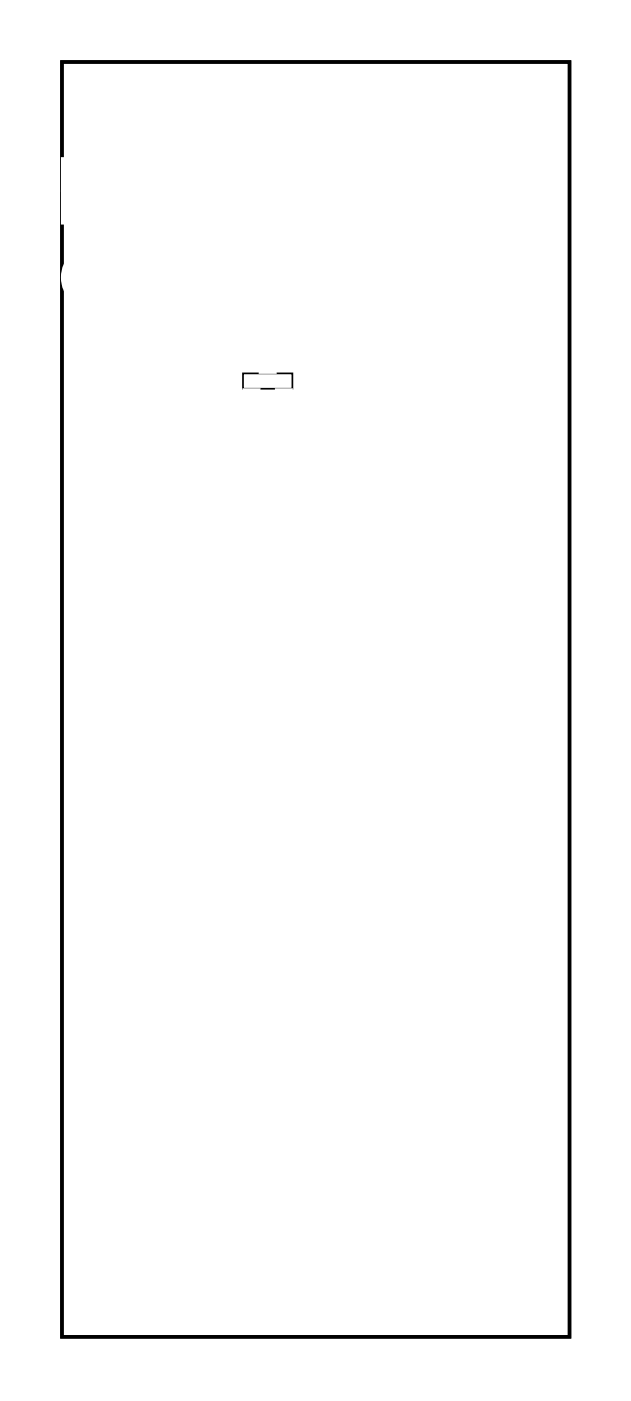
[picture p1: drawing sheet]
<svg xmlns="http://www.w3.org/2000/svg" width="37mm" height="82mm" viewBox="0 0 37 82" stroke-linecap="round" stroke-linejoin="round" font-family="sans-serif">
<path d="M3.6 3.6h29.8v74.8h-29.8z" fill="none" stroke="#000" stroke-width=".2"/>
<path d="M3.6 3.6v74.8h29.8v-74.8zM3.6 3.6h29.8v74.8h-29.8z" fill="#000"/>
<path d="M14.3 21.9h2.9v.9h-2.9z" fill="none" stroke="#000" stroke-width=".1"/>
<circle cx="20.8" cy="6.1" r="1.53" fill="#fff"/>
<circle cx="20.8" cy="6.1" r="1.53" fill="none" stroke="#fff" stroke-width=".9" stroke-linecap="butt"/>
<circle cx="25.9" cy="6.1" r="1.53" fill="#fff"/>
<circle cx="25.9" cy="6.1" r="1.53" fill="none" stroke="#fff" stroke-width=".9" stroke-linecap="butt"/>
<path d="M24 4.3v3.7h3.7v-3.7zM24.7 6.1a1.2 1.2 0 0 1 2.4 0 1.2 1.2 0 0 1-2.4 0z" fill="#fff"/>
<g fill="none" stroke="#fff" stroke-width=".25">
<path d="M24 4.3h3.7v3.7h-3.7z"/>
<circle cx="25.9" cy="6.1" r="1.2"/>
</g>
<circle cx="10.6" cy="6.1" r="1.53" fill="#fff"/>
<circle cx="10.6" cy="6.1" r="1.53" fill="none" stroke="#fff" stroke-width=".9" stroke-linecap="butt"/>
<circle cx="15.7" cy="6.1" r="1.53" fill="#fff"/>
<circle cx="15.7" cy="6.1" r="1.53" fill="none" stroke="#fff" stroke-width=".9" stroke-linecap="butt"/>
<path d="M13.9 4.3v3.7h3.7v-3.7zM14.5 6.1a1.2 1.2 0 0 1 2.4 0 1.2 1.2 0 0 1-2.4 0z" fill="#fff"/>
<g fill="none" stroke="#fff" stroke-width=".25">
<path d="M13.9 4.3h3.7v3.7h-3.7z"/>
<circle cx="15.7" cy="6.1" r="1.2"/>
</g>
<circle cx="5.6" cy="16.3" r="1.53" fill="#fff"/>
<circle cx="5.6" cy="16.3" r="1.53" fill="none" stroke="#fff" stroke-width=".9" stroke-linecap="butt"/>
<circle cx="5.6" cy="11.2" r="1.53" fill="#fff"/>
<circle cx="5.6" cy="11.2" r="1.53" fill="none" stroke="#fff" stroke-width=".9" stroke-linecap="butt"/>
<path d="M3.7 9.3v3.7h3.7v-3.7zM4.4 11.2a1.2 1.2 0 0 1 2.4 0 1.2 1.2 0 0 1-2.4 0z" fill="#fff"/>
<g fill="none" stroke="#fff" stroke-width=".25">
<path d="M3.7 9.3h3.7v3.7h-3.7z"/>
<circle cx="5.6" cy="11.2" r="1.2"/>
</g>
<circle cx="25.9" cy="36.6" r=".67" fill="#fff"/>
<circle cx="25.9" cy="36.6" r=".67" fill="none" stroke="#fff" stroke-width=".69" stroke-linecap="butt"/>
<path d="M25.2 35.9h1.3v1.4h-1.3z" fill="#fff"/>
<path d="M25.2 35.9h1.3v1.4h-1.3z" fill="none" stroke="#fff" stroke-width=".69" stroke-linecap="butt"/>
<circle cx="25.9" cy="39.1" r=".67" fill="#fff"/>
<circle cx="25.9" cy="39.1" r=".67" fill="none" stroke="#fff" stroke-width=".69" stroke-linecap="butt"/>
<circle cx="25.9" cy="41.7" r=".67" fill="#fff"/>
<circle cx="25.9" cy="41.7" r=".67" fill="none" stroke="#fff" stroke-width=".69" stroke-linecap="butt"/>
<circle cx="25.9" cy="44.2" r=".67" fill="#fff"/>
<circle cx="25.9" cy="44.2" r=".67" fill="none" stroke="#fff" stroke-width=".69" stroke-linecap="butt"/>
<circle cx="25.9" cy="46.8" r=".67" fill="#fff"/>
<circle cx="25.9" cy="46.8" r=".67" fill="none" stroke="#fff" stroke-width=".69" stroke-linecap="butt"/>
<circle cx="25.9" cy="49.3" r=".67" fill="#fff"/>
<circle cx="25.9" cy="49.3" r=".67" fill="none" stroke="#fff" stroke-width=".69" stroke-linecap="butt"/>
<circle cx="25.9" cy="51.8" r=".67" fill="#fff"/>
<circle cx="25.9" cy="51.8" r=".67" fill="none" stroke="#fff" stroke-width=".69" stroke-linecap="butt"/>
<circle cx="25.9" cy="54.4" r=".67" fill="#fff"/>
<circle cx="25.9" cy="54.4" r=".67" fill="none" stroke="#fff" stroke-width=".69" stroke-linecap="butt"/>
<circle cx="25.9" cy="56.9" r=".67" fill="#fff"/>
<circle cx="25.9" cy="56.9" r=".67" fill="none" stroke="#fff" stroke-width=".69" stroke-linecap="butt"/>
<circle cx="25.9" cy="59.5" r=".67" fill="#fff"/>
<circle cx="25.9" cy="59.5" r=".67" fill="none" stroke="#fff" stroke-width=".69" stroke-linecap="butt"/>
<circle cx="25.9" cy="62" r=".67" fill="#fff"/>
<circle cx="25.9" cy="62" r=".67" fill="none" stroke="#fff" stroke-width=".69" stroke-linecap="butt"/>
<circle cx="25.9" cy="64.5" r=".67" fill="#fff"/>
<circle cx="25.9" cy="64.5" r=".67" fill="none" stroke="#fff" stroke-width=".69" stroke-linecap="butt"/>
<circle cx="25.9" cy="67.1" r=".67" fill="#fff"/>
<circle cx="25.9" cy="67.1" r=".67" fill="none" stroke="#fff" stroke-width=".69" stroke-linecap="butt"/>
<circle cx="25.9" cy="69.6" r=".67" fill="#fff"/>
<circle cx="25.9" cy="69.6" r=".67" fill="none" stroke="#fff" stroke-width=".69" stroke-linecap="butt"/>
<circle cx="25.9" cy="72.2" r=".67" fill="#fff"/>
<circle cx="25.9" cy="72.2" r=".67" fill="none" stroke="#fff" stroke-width=".69" stroke-linecap="butt"/>
<circle cx="10.6" cy="36.6" r=".67" fill="#fff"/>
<circle cx="10.6" cy="36.6" r=".67" fill="none" stroke="#fff" stroke-width=".69" stroke-linecap="butt"/>
<circle cx="10.6" cy="39.1" r=".67" fill="#fff"/>
<circle cx="10.6" cy="39.1" r=".67" fill="none" stroke="#fff" stroke-width=".69" stroke-linecap="butt"/>
<circle cx="10.6" cy="41.7" r=".67" fill="#fff"/>
<circle cx="10.6" cy="41.7" r=".67" fill="none" stroke="#fff" stroke-width=".69" stroke-linecap="butt"/>
<circle cx="10.6" cy="44.2" r=".67" fill="#fff"/>
<circle cx="10.6" cy="44.2" r=".67" fill="none" stroke="#fff" stroke-width=".69" stroke-linecap="butt"/>
<circle cx="10.6" cy="46.8" r=".67" fill="#fff"/>
<circle cx="10.6" cy="46.8" r=".67" fill="none" stroke="#fff" stroke-width=".69" stroke-linecap="butt"/>
<circle cx="10.6" cy="49.3" r=".67" fill="#fff"/>
<circle cx="10.6" cy="49.3" r=".67" fill="none" stroke="#fff" stroke-width=".69" stroke-linecap="butt"/>
<circle cx="10.6" cy="51.8" r=".67" fill="#fff"/>
<circle cx="10.6" cy="51.8" r=".67" fill="none" stroke="#fff" stroke-width=".69" stroke-linecap="butt"/>
<circle cx="10.6" cy="54.4" r=".67" fill="#fff"/>
<circle cx="10.6" cy="54.4" r=".67" fill="none" stroke="#fff" stroke-width=".69" stroke-linecap="butt"/>
<circle cx="10.6" cy="56.9" r=".67" fill="#fff"/>
<circle cx="10.6" cy="56.9" r=".67" fill="none" stroke="#fff" stroke-width=".69" stroke-linecap="butt"/>
<circle cx="10.6" cy="59.5" r=".67" fill="#fff"/>
<circle cx="10.6" cy="59.5" r=".67" fill="none" stroke="#fff" stroke-width=".69" stroke-linecap="butt"/>
<circle cx="10.6" cy="62" r=".67" fill="#fff"/>
<circle cx="10.6" cy="62" r=".67" fill="none" stroke="#fff" stroke-width=".69" stroke-linecap="butt"/>
<circle cx="10.6" cy="64.5" r=".67" fill="#fff"/>
<circle cx="10.6" cy="64.5" r=".67" fill="none" stroke="#fff" stroke-width=".69" stroke-linecap="butt"/>
<circle cx="10.6" cy="67.1" r=".67" fill="#fff"/>
<circle cx="10.6" cy="67.1" r=".67" fill="none" stroke="#fff" stroke-width=".69" stroke-linecap="butt"/>
<circle cx="10.6" cy="69.6" r=".67" fill="#fff"/>
<circle cx="10.6" cy="69.6" r=".67" fill="none" stroke="#fff" stroke-width=".69" stroke-linecap="butt"/>
<circle cx="10.6" cy="72.2" r=".67" fill="#fff"/>
<circle cx="10.6" cy="72.2" r=".67" fill="none" stroke="#fff" stroke-width=".69" stroke-linecap="butt"/>
<path d="M14.4 22.9h.8v.9h-.8z" fill="#fff"/>
<path d="M14.4 22.9h.8v.9h-.8z" fill="none" stroke="#fff" stroke-width=".25"/>
<path d="M16.3 22.9h.8v.9h-.8z" fill="#fff"/>
<path d="M16.3 22.9h.8v.9h-.8z" fill="none" stroke="#fff" stroke-width=".25"/>
<path d="M15.3 20.9h.8v.9h-.8z" fill="#fff"/>
<path d="M15.3 20.9h.8v.9h-.8z" fill="none" stroke="#fff" stroke-width=".25"/>
<circle cx="31" cy="13.7" r=".35" fill="#fff"/>
<circle cx="31" cy="13.7" r=".35" fill="none" stroke="#fff" stroke-width=".55"/>
<circle cx="31" cy="29" r=".7" fill="#fff"/>
<circle cx="31" cy="29" r=".7" fill="none" stroke="#fff" stroke-width=".76" stroke-linecap="butt"/>
<circle cx="20.8" cy="29" r=".7" fill="#fff"/>
<circle cx="20.8" cy="29" r=".7" fill="none" stroke="#fff" stroke-width=".76" stroke-linecap="butt"/>
<circle cx="31" cy="21.4" r=".35" fill="#fff"/>
<circle cx="31" cy="21.4" r=".35" fill="none" stroke="#fff" stroke-width=".55"/>
<circle cx="10.6" cy="29" r=".35" fill="#fff"/>
<circle cx="10.6" cy="29" r=".35" fill="none" stroke="#fff" stroke-width=".55"/>
<circle cx="15.7" cy="26.4" r=".7" fill="#fff"/>
<circle cx="15.7" cy="26.4" r=".7" fill="none" stroke="#fff" stroke-width=".76" stroke-linecap="butt"/>
<circle cx="8.1" cy="26.4" r=".7" fill="#fff"/>
<circle cx="8.1" cy="26.4" r=".7" fill="none" stroke="#fff" stroke-width=".76" stroke-linecap="butt"/>
<circle cx="5.6" cy="26.4" r=".35" fill="#fff"/>
<circle cx="5.6" cy="26.4" r=".35" fill="none" stroke="#fff" stroke-width=".55"/>
<circle cx="5.6" cy="44.2" r=".35" fill="#fff"/>
<circle cx="5.6" cy="44.2" r=".35" fill="none" stroke="#fff" stroke-width=".55"/>
<circle cx="5.6" cy="44.2" r="1.35" fill="#fff"/>
<circle cx="5.6" cy="44.2" r="1.35" fill="none" stroke="#fff" stroke-width=".75" stroke-linecap="butt"/>
<circle cx="15.7" cy="6.1" r="1.35" fill="#fff"/>
<circle cx="15.7" cy="6.1" r="1.35" fill="none" stroke="#fff" stroke-width=".75" stroke-linecap="butt"/>
<circle cx="10.6" cy="6.1" r="1.35" fill="#fff"/>
<circle cx="10.6" cy="6.1" r="1.35" fill="none" stroke="#fff" stroke-width=".75" stroke-linecap="butt"/>
<circle cx="5.6" cy="11.2" r="1.35" fill="#fff"/>
<circle cx="5.6" cy="11.2" r="1.35" fill="none" stroke="#fff" stroke-width=".75" stroke-linecap="butt"/>
<circle cx="20.8" cy="6.1" r="1.35" fill="#fff"/>
<circle cx="20.8" cy="6.1" r="1.35" fill="none" stroke="#fff" stroke-width=".75" stroke-linecap="butt"/>
<circle cx="25.9" cy="6.1" r="1.35" fill="#fff"/>
<circle cx="25.9" cy="6.1" r="1.35" fill="none" stroke="#fff" stroke-width=".75" stroke-linecap="butt"/>
<circle cx="5.6" cy="16.3" r="1.35" fill="#fff"/>
<circle cx="5.6" cy="16.3" r="1.35" fill="none" stroke="#fff" stroke-width=".75" stroke-linecap="butt"/>
<circle cx="5.6" cy="26.4" r="1.35" fill="#fff"/>
<circle cx="5.6" cy="26.4" r="1.35" fill="none" stroke="#fff" stroke-width=".75" stroke-linecap="butt"/>
<circle cx="31" cy="29" r="1.35" fill="#fff"/>
<circle cx="31" cy="29" r="1.35" fill="none" stroke="#fff" stroke-width=".75" stroke-linecap="butt"/>
<circle cx="31" cy="13.7" r="1.35" fill="#fff"/>
<circle cx="31" cy="13.7" r="1.35" fill="none" stroke="#fff" stroke-width=".75" stroke-linecap="butt"/>
</svg>
